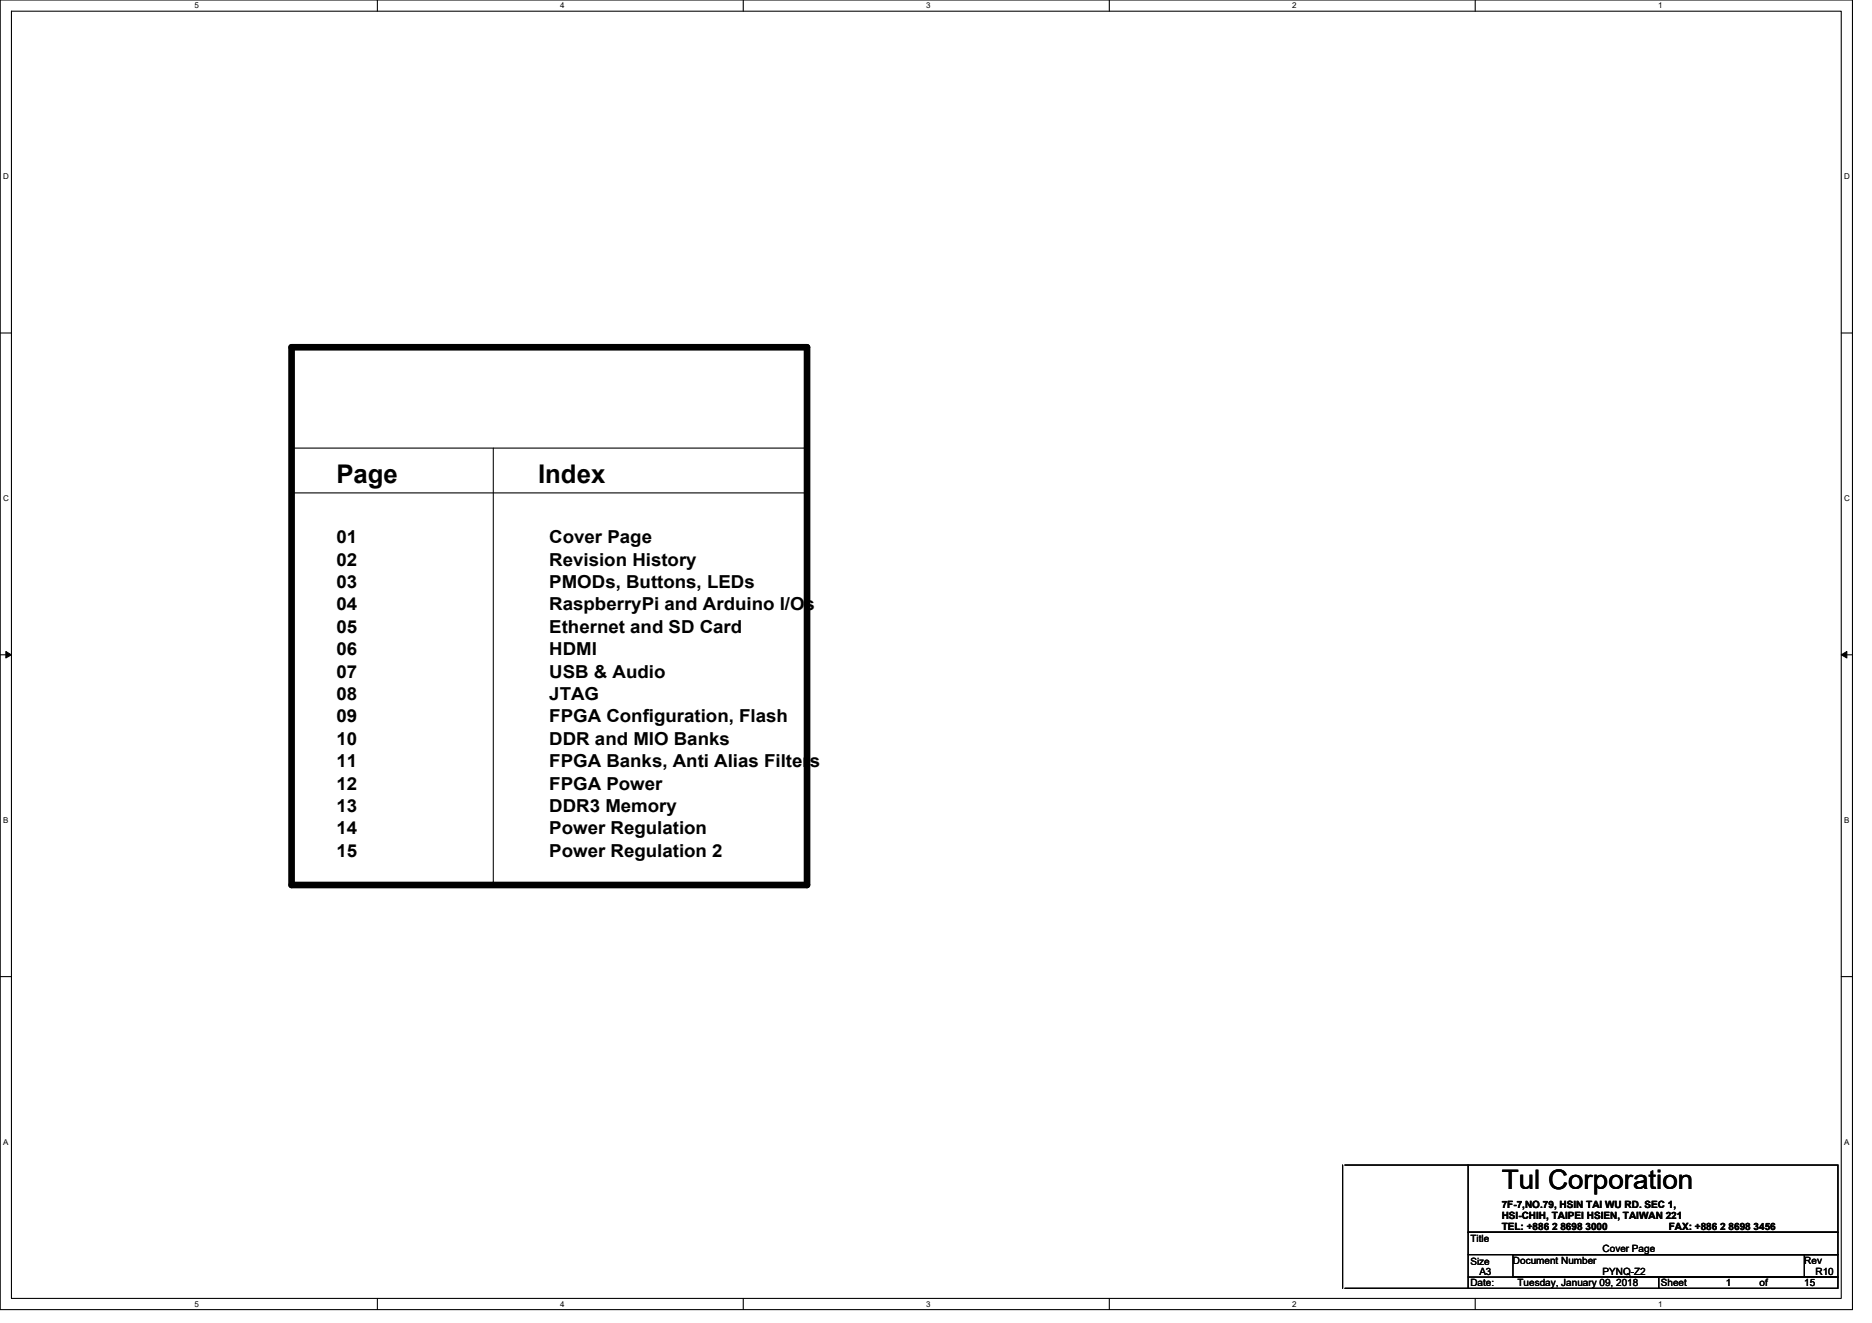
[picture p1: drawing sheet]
<svg xmlns="http://www.w3.org/2000/svg" width="297mm" height="210mm" viewBox="0 0 297 210" stroke-linecap="round" stroke-linejoin="round" font-family="sans-serif">
<defs><g id="words">
<text font-size="4.3" x="238.3" y="188.7">Tul Corporation</text>
<g font-size="4.1">
<text x="53.4" y="76.7">Page</text>
<text x="85.4" y="76.7">Index</text>
</g>
<g font-size="2.8">
<text x="53.4" y="86.2">01</text>
<text x="53.4" y="89.8">02</text>
<text x="87.2" y="89.8">Revision History</text>
<text x="87.2" y="86.2">Cover Page</text>
<text x="53.4" y="93.3">03</text>
<text x="87.2" y="93.3">PMODs, Buttons, LEDs</text>
<text x="53.4" y="96.9">04</text>
<text x="53.4" y="100.4">05</text>
<text x="87.2" y="100.4">Ethernet and SD Card</text>
<text x="87.2" y="96.9">RaspberryPi and Arduino I/Os</text>
<text x="53.4" y="107.5">07</text>
<text x="53.4" y="104">06</text>
<text x="87.2" y="104">HDMI</text>
<text x="87.2" y="107.5">USB &amp; Audio</text>
<text x="53.4" y="111.1">08</text>
<text x="87.2" y="111.1">JTAG</text>
<text x="53.4" y="114.7">09</text>
<text x="53.4" y="118.2">10</text>
<text x="87.2" y="114.7">FPGA Configuration, Flash</text>
<text x="87.2" y="118.2">DDR and MIO Banks</text>
<text x="53.4" y="121.8">11</text>
<text x="53.4" y="125.3">12</text>
<text x="87.2" y="121.8">FPGA Banks, Anti Alias Filters</text>
<text x="87.2" y="125.3">FPGA Power</text>
<text x="53.4" y="128.9">13</text>
<text x="87.2" y="128.9">DDR3 Memory</text>
<text x="53.4" y="132.4">14</text>
<text x="53.4" y="136">15</text>
<text x="87.2" y="132.4">Power Regulation</text>
<text x="87.2" y="136">Power Regulation 2</text>
</g>
<g font-size="1.6">
<text x="238.3" y="191.7">7F-7,NO.79, HSIN TAI WU RD. SEC 1,</text>
<text x="233.3" y="197.2">Title</text>
<text x="238.3" y="193.5">HSI-CHIH, TAIPEI HSIEN, TAIWAN 221</text>
<text x="238.3" y="195.3">TEL: +886 2 8698 3000</text>
<text x="264.8" y="195.3">FAX: +886 2 8698 3456</text>
<text x="233.3" y="200.7">Size</text>
<text x="234.7" y="202.3">A3</text>
<text x="240.1" y="200.6">Document Number</text>
<text x="254.3" y="202.3">PYNQ-Z2</text>
<text x="254.3" y="198.8">Cover Page</text>
<text x="286.3" y="200.6">Rev</text>
<text x="288.1" y="202.3">R10</text>
<text x="233.3" y="204.1">Date:</text>
<text x="240.8" y="204.1">Tuesday, January 09, 2018</text>
<text x="263.5" y="204.1">Sheet</text>
<text x="273.9" y="204.1">1</text>
<text x="279.2" y="204.1">of</text>
<text x="286.3" y="204.1">15</text>
</g>
<g font-size="1.3">
<text x="30.8" y="1.3">5</text>
<text x="88.9" y="1.3">4</text>
<text x="147" y="1.3">3</text>
<text x="205" y="1.3">2</text>
<text x="263.1" y="1.3">1</text>
<text x=".5" y="28.4">D</text>
<text x="292.6" y="28.4">D</text>
<text x=".5" y="79.5">C</text>
<text x="292.6" y="79.5">C</text>
<text x=".5" y="130.6">B</text>
<text x="292.6" y="130.6">B</text>
<text x=".5" y="181.7">A</text>
<text x="292.6" y="181.7">A</text>
<text x="30.8" y="207.4">5</text>
<text x="88.9" y="207.4">4</text>
<text x="147" y="207.4">3</text>
<text x="205" y="207.4">2</text>
<text x="263.1" y="207.4">1</text>
</g>
</g></defs>
<path d="M0 0h293.9v207.9h-293.9zM1.8 1.8h290.4v204.3h-290.4z" fill="none" stroke="#000" stroke-width=".17"/>
<g fill="#fff">
<path d="M30.8 .2h.7v1.4h-.7z"/>
<path d="M30.8 206.3h.7v1.4h-.7z"/>
</g>
<path d="M59.9 0v1.8M59.9 206.1v1.8" fill="none" stroke="#000" stroke-width=".17"/>
<g fill="#fff">
<path d="M88.9 .2h.7v1.4h-.7z"/>
<path d="M88.9 206.3h.7v1.4h-.7z"/>
</g>
<path d="M117.9 0v1.8M117.9 206.1v1.8" fill="none" stroke="#000" stroke-width=".17"/>
<g fill="#fff">
<path d="M147 .2h.7v1.4h-.7z"/>
<path d="M147 206.3h.7v1.4h-.7z"/>
</g>
<path d="M176 0v1.8M176 206.1v1.8" fill="none" stroke="#000" stroke-width=".17"/>
<g fill="#fff">
<path d="M205 .2h.7v1.4h-.7z"/>
<path d="M205 206.3h.7v1.4h-.7z"/>
</g>
<path d="M234.1 0v1.8M234.1 206.1v1.8" fill="none" stroke="#000" stroke-width=".17"/>
<g fill="#fff">
<path d="M263.1 .2h.7v1.4h-.7z"/>
<path d="M263.1 206.3h.7v1.4h-.7z"/>
<path d="M.5 27.3h.9v1.4h-.9z"/>
<path d="M292.6 27.3h.9v1.4h-.9z"/>
<path d="M.5 78.4h.9v1.4h-.9z"/>
<path d="M292.6 78.4h.9v1.4h-.9z"/>
</g>
<path d="M0 52.9h1.8M292.2 52.9h1.7" fill="none" stroke="#000" stroke-width=".17"/>
<g fill="#fff">
<path d="M.5 129.5h.8v1.4h-.8z"/>
<path d="M292.6 129.5h.9v1.4h-.9z"/>
</g>
<path d="M0 103.9h1.8M292.2 103.9h1.7" fill="none" stroke="#000" stroke-width=".17"/>
<path d="M.9 103.4l.9 .5-.9 .5zM292.2 103.9l.8-.5v1z" fill="#000" stroke="#000" stroke-width=".16"/>
<g fill="#fff">
<path d="M.5 180.5h.8v1.4h-.8z"/>
<path d="M292.6 180.5h.9v1.4h-.9z"/>
</g>
<path d="M0 155h1.8M292.2 155h1.7" fill="none" stroke="#000" stroke-width=".17"/>
<g fill="#fff">
<path d="M151.2 53.4h48.5v21.8h-48.5z"/>
<path d="M74.7 60.5h23.3v9h-23.3z"/>
</g>
<g fill="none" stroke="#000" stroke-width=".17">
<path d="M46.3 71.1h81.8M46.3 78.2h81.8M78.3 71.1v69.4M213 184.9v19.6M213.4 184.9h19.6M233 184.9h58.6v10.7h-58.6zM233 195.6h58.6v3.5h-58.6zM233 199.1v3.6M240.1 199.1h51.5v3.6h-51.5zM286.3 199.1v3.6M213.4 204.5h19.6M233 202.7h30.2v1.8h-30.2z"/>
<path d="M263.2 202.7h28.4v1.8h-28.4z"/>
</g>
<path d="M46.3 55.1h81.8v85.4h-81.8z" fill="none" stroke="#000" stroke-width="1.1"/>
<use href="#words"/>
</svg>
